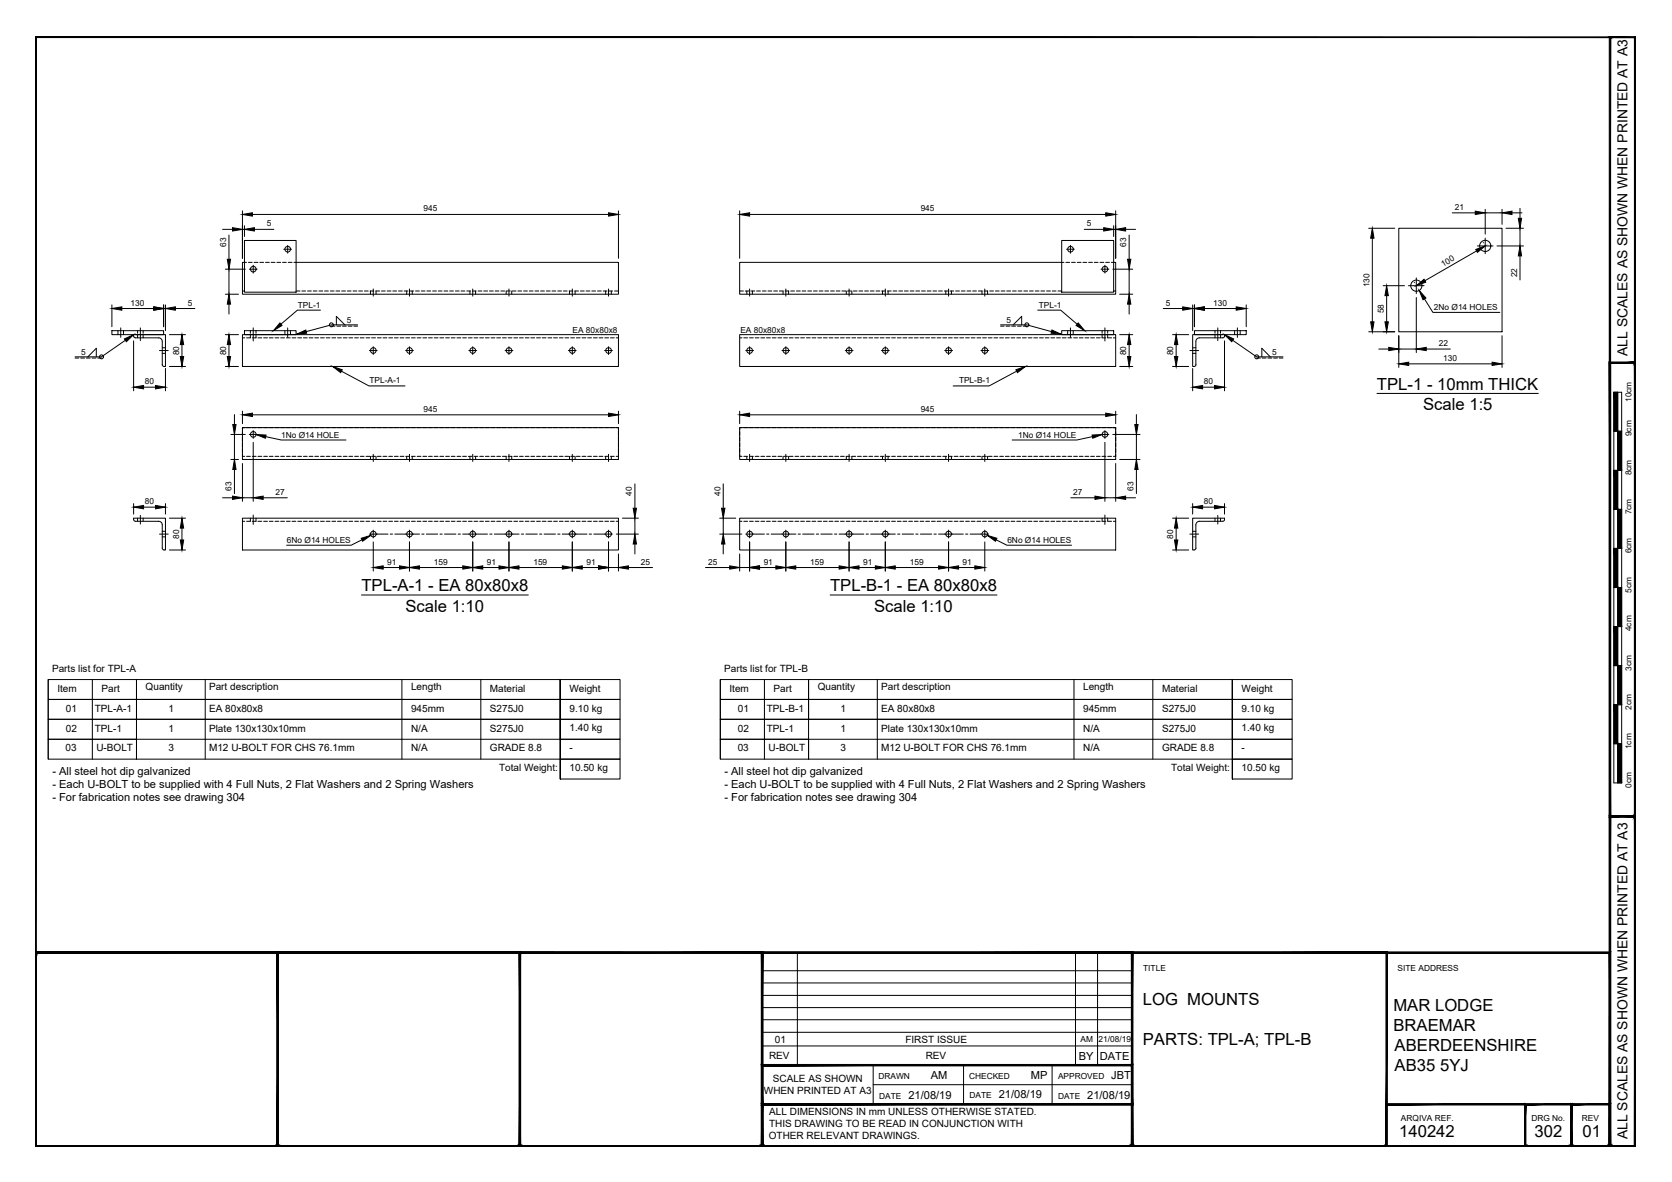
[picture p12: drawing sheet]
<svg xmlns="http://www.w3.org/2000/svg" width="420mm" height="297mm" viewBox="0 0 420 297" stroke-linecap="round" stroke-linejoin="round" font-family="sans-serif">
<defs><g id="words">
<g font-size="4.2">
<text x="346" y="98">TPL-1 - 10mm THICK</text>
<text x="357.6" y="103">Scale 1:5</text>
<text x="90.8" y="148.6">TPL-A-1 - EA 80x80x8</text>
<text x="208.6" y="148.6">TPL-B-1 - EA 80x80x8</text>
<text x="101.9" y="153.7">Scale 1:10</text>
<text x="219.6" y="153.7">Scale 1:10</text>
<text x="287.2" y="252.5">LOG MOUNTS</text>
<text x="350.1" y="254">MAR LODGE</text>
<text x="287.2" y="262.5">PARTS: TPL-A; TPL-B</text>
<text x="350.1" y="259">BRAEMAR</text>
<text x="350.5" y="264.1">ABERDEENSHIRE</text>
<text x="350.5" y="269.1">AB35 5YJ</text>
<text x="351.6" y="285.7">140242</text>
<text x="385.6" y="285.7">302</text>
<text x="397.7" y="285.7">01</text>
</g>
<g font-size="3.5">
<text x="409" y="89.4" transform="rotate(-90 409 89.4)">ALL SCALES AS SHOWN WHEN PRINTED AT A3</text>
<text x="409" y="286.3" transform="rotate(-90 409 286.3)">ALL SCALES AS SHOWN WHEN PRINTED AT A3</text>
</g>
<g font-size="2.8">
<text x="13.2" y="194.6">- All steel hot dip galvanized</text>
<text x="182" y="194.6">- All steel hot dip galvanized</text>
<text x="13.2" y="198">- Each U-BOLT to be supplied with 4 Full Nuts, 2 Flat Washers and 2 Spring Washers</text>
<text x="13.2" y="201.4">- For fabrication notes see drawing 304</text>
<text x="182" y="198">- Each U-BOLT to be supplied with 4 Full Nuts, 2 Flat Washers and 2 Spring Washers</text>
<text x="182" y="201.4">- For fabrication notes see drawing 304</text>
<text x="271.1" y="266.3">BY</text>
<text x="276.4" y="266.3">DATE</text>
<text x="233.9" y="271.1">AM</text>
<text x="259" y="271.1">MP</text>
<text x="279.3" y="271.1">JBT</text>
<text x="228.3" y="276.1">21/08/19</text>
<text x="251" y="276">21/08/19</text>
<text x="273.2" y="276.1">21/08/19</text>
</g>
<g font-size="2.5">
<text x="13.1" y="168.8">Parts list for TPL-A</text>
<text x="14.4" y="173.8">Item</text>
<text x="25.5" y="173.8">Part</text>
<text x="36.6" y="173.3">Quantity</text>
<text x="52.5" y="173.3">Part description</text>
<text x="103.3" y="173.3">Length</text>
<text x="123.1" y="173.8">Material</text>
<text x="143.1" y="173.8">Weight</text>
<text x="182" y="168.8">Parts list for TPL-B</text>
<text x="183.3" y="173.8">Item</text>
<text x="194.4" y="173.8">Part</text>
<text x="205.5" y="173.3">Quantity</text>
<text x="221.4" y="173.3">Part description</text>
<text x="272.2" y="173.3">Length</text>
<text x="292" y="173.8">Material</text>
<text x="312" y="173.8">Weight</text>
<text x="16.6" y="178.8">01</text>
<text x="23.8" y="178.8">TPL-A-1</text>
<text x="42.3" y="178.8">1</text>
<text x="52.5" y="178.8">EA 80x80x8</text>
<text x="103.3" y="178.8">945mm</text>
<text x="123.1" y="178.8">S275J0</text>
<text x="143.1" y="178.8">9.10 kg</text>
<text x="185.4" y="178.8">01</text>
<text x="192.7" y="178.8">TPL-B-1</text>
<text x="211.2" y="178.8">1</text>
<text x="221.4" y="178.8">EA 80x80x8</text>
<text x="272.2" y="178.8">945mm</text>
<text x="292" y="178.8">S275J0</text>
<text x="312" y="178.8">9.10 kg</text>
<text x="16.6" y="183.9">02</text>
<text x="23.8" y="183.9">TPL-1</text>
<text x="42.3" y="183.9">1</text>
<text x="52.5" y="183.8">Plate 130x130x10mm</text>
<text x="103.3" y="183.8">N/A</text>
<text x="123.1" y="183.8">S275J0</text>
<text x="143.1" y="183.8">1.40 kg</text>
<text x="185.4" y="183.9">02</text>
<text x="192.7" y="183.9">TPL-1</text>
<text x="211.2" y="183.9">1</text>
<text x="221.4" y="183.8">Plate 130x130x10mm</text>
<text x="272.2" y="183.8">N/A</text>
<text x="292" y="183.8">S275J0</text>
<text x="312" y="183.8">1.40 kg</text>
<text x="16.5" y="188.8">03</text>
<text x="24.2" y="188.8">U-BOLT</text>
<text x="42.3" y="188.8">3</text>
<text x="52.5" y="188.7">M12 U-BOLT FOR CHS 76.1mm</text>
<text x="103.3" y="188.8">N/A</text>
<text x="123.1" y="188.8">GRADE 8.8</text>
<text x="143.1" y="188.8">-</text>
<text x="185.4" y="188.8">03</text>
<text x="193.1" y="188.8">U-BOLT</text>
<text x="211.2" y="188.8">3</text>
<text x="221.4" y="188.7">M12 U-BOLT FOR CHS 76.1mm</text>
<text x="272.2" y="188.8">N/A</text>
<text x="292" y="188.8">GRADE 8.8</text>
<text x="312" y="188.8">-</text>
<text x="125.4" y="193.8">Total Weight:</text>
<text x="143.1" y="193.8">10.50 kg</text>
<text x="294.3" y="193.8">Total Weight:</text>
<text x="312" y="193.8">10.50 kg</text>
<text x="194.7" y="262">01</text>
<text x="227.5" y="262">FIRST ISSUE</text>
<text x="193.3" y="266.2">REV</text>
<text x="232.6" y="266.2">REV</text>
<text x="192" y="275">WHEN PRINTED AT A3</text>
<text x="194.2" y="272">SCALE AS SHOWN</text>
<text x="193.3" y="280.3">ALL DIMENSIONS IN mm UNLESS OTHERWISE STATED.</text>
<text x="193.2" y="286.3">OTHER RELEVANT DRAWINGS.</text>
<text x="193.3" y="283.3">THIS DRAWING TO BE READ IN CONJUNCTION WITH</text>
</g>
<g font-size="2.1">
<text x="106.4" y="53.1">945</text>
<text x="231.4" y="53.1">945</text>
<text x="365.6" y="52.8">21</text>
<text x="67" y="56.9">5</text>
<text x="273.1" y="56.9">5</text>
<text x="56.8" y="62" transform="rotate(-90 56.8 62)">63</text>
<text x="283" y="62" transform="rotate(-90 283 62)">63</text>
<text x="362.6" y="67.1" transform="rotate(-30 362.6 67.1)">100</text>
<text x="381.2" y="69.7" transform="rotate(-90 381.2 69.7)">22</text>
<text x="32.8" y="76.8">130</text>
<text x="47.2" y="76.8">5</text>
<text x="74.9" y="77.3">TPL-1</text>
<text x="261.1" y="77.3">TPL-1</text>
<text x="292.9" y="76.8">5</text>
<text x="304.8" y="76.8">130</text>
<text x="344.1" y="72.2" transform="rotate(-90 344.1 72.2)">130</text>
<text x="360.3" y="78">2No Ø14 HOLES</text>
<text x="87.2" y="81.3">5</text>
<text x="143.9" y="83.6">EA 80x80x8</text>
<text x="186" y="83.6">EA 80x80x8</text>
<text x="252.9" y="81.3">5</text>
<text x="347.7" y="78.7" transform="rotate(-90 347.7 78.7)">58</text>
<text x="20.4" y="89.3">5</text>
<text x="45" y="89.3" transform="rotate(-90 45 89.3)">80</text>
<text x="56.8" y="89.3" transform="rotate(-90 56.8 89.3)">80</text>
<text x="283" y="89.3" transform="rotate(-90 283 89.3)">80</text>
<text x="294.8" y="89.3" transform="rotate(-90 294.8 89.3)">80</text>
<text x="319.7" y="89.3">5</text>
<text x="361.5" y="87">22</text>
<text x="362.7" y="90.7">130</text>
<text x="36.4" y="96.6">80</text>
<text x="92.8" y="96.3">TPL-A-1</text>
<text x="241" y="96.3">TPL-B-1</text>
<text x="302.5" y="96.6">80</text>
<text x="409.9" y="101" transform="rotate(-90 409.9 101)">10cm</text>
<text x="106.4" y="103.5">945</text>
<text x="231.4" y="103.5">945</text>
<text x="70.6" y="110">1No Ø14 HOLE</text>
<text x="255.8" y="110">1No Ø14 HOLE</text>
<text x="409.9" y="109.6" transform="rotate(-90 409.9 109.6)">9cm</text>
<text x="409.9" y="119.5" transform="rotate(-90 409.9 119.5)">8cm</text>
<text x="58.2" y="123.4" transform="rotate(-90 58.2 123.4)">63</text>
<text x="69.3" y="124.4">27</text>
<text x="158.8" y="124.5" transform="rotate(-90 158.8 124.5)">40</text>
<text x="181" y="124.5" transform="rotate(-90 181 124.5)">40</text>
<text x="269.7" y="124.4">27</text>
<text x="284.8" y="123.4" transform="rotate(-90 284.8 123.4)">63</text>
<text x="36.4" y="126.7">80</text>
<text x="302.5" y="126.7">80</text>
<text x="409.9" y="129.3" transform="rotate(-90 409.9 129.3)">7cm</text>
<text x="45" y="135.4" transform="rotate(-90 45 135.4)">80</text>
<text x="72.1" y="136.5">6No Ø14 HOLES</text>
<text x="253.1" y="136.5">6No Ø14 HOLES</text>
<text x="294.8" y="135.4" transform="rotate(-90 294.8 135.4)">80</text>
<text x="97.3" y="141.9">91</text>
<text x="109" y="141.9">159</text>
<text x="122.3" y="141.9">91</text>
<text x="134" y="141.9">159</text>
<text x="147.3" y="141.9">91</text>
<text x="161" y="141.9">25</text>
<text x="177.9" y="141.9">25</text>
<text x="191.9" y="141.9">91</text>
<text x="203.6" y="141.9">159</text>
<text x="216.9" y="141.9">91</text>
<text x="228.6" y="141.9">159</text>
<text x="241.9" y="141.9">91</text>
<text x="409.9" y="139.1" transform="rotate(-90 409.9 139.1)">6cm</text>
<text x="409.9" y="148.9" transform="rotate(-90 409.9 148.9)">5cm</text>
<text x="409.9" y="158.6" transform="rotate(-90 409.9 158.6)">4cm</text>
<text x="409.9" y="168.6" transform="rotate(-90 409.9 168.6)">3cm</text>
<text x="409.9" y="178.3" transform="rotate(-90 409.9 178.3)">2cm</text>
<text x="409.9" y="188.3" transform="rotate(-90 409.9 188.3)">1cm</text>
<text x="409.9" y="198" transform="rotate(-90 409.9 198)">0cm</text>
<text x="287.3" y="243.9">TITLE</text>
<text x="351.2" y="243.9">SITE ADDRESS</text>
<text x="271.5" y="261.9">AM</text>
<text x="276.1" y="261.8">21/08/19</text>
<text x="220.8" y="271.1">DRAWN</text>
<text x="243.5" y="271.1">CHECKED</text>
<text x="265.9" y="271.1">APPROVED</text>
<text x="220.9" y="276.1">DATE</text>
<text x="243.6" y="276">DATE</text>
<text x="265.9" y="276.1">DATE</text>
<text x="352.1" y="281.6">ARQIVA REF.</text>
<text x="384.8" y="281.6">DRG No.</text>
<text x="397.5" y="281.6">REV</text>
</g>
</g></defs>
<!-- layer: PROPOSED OTHER USER 2 ANCILLARY -->
<g fill="none" stroke="#000" stroke-width=".25">
<path d="M351.5 57.4h26v26h-26zM61.4 65.9h-.5v8h94.5v-8h-81M61.4 60.4h13v13h-13zM93.1 73.1v.8M94.5 73.1v.8M102.2 73.1v.8M103.6 73.1v.8M118.1 73.1v.8M119.5 73.1v.8M127.2 73.1v.8M128.6 73.1v.8M143.1 73.1v.8"/>
<path d="M144.5 73.1v.8M152.2 73.1v.8M153.6 73.1v.8M187.7 73.1v.8M189.1 73.1v.8M196.8 73.1v.8M198.2 73.1v.8M212.7 73.1v.8M214.1 73.1v.8M221.8 73.1v.8M223.2 73.1v.8M237.7 73.1v.8"/>
<path d="M239.1 73.1v.8M246.8 73.1v.8M248.2 73.1v.8M266.8 65.9h-80.9v8h94.5v-8h-.5M266.8 60.4h13.1v13h-13.1zM28.1 83.1h13v1h-13zM33.6 84.1v.6l.4 .2h5.9a.9 .9 0 0 1 .9 .9v5.8l.2 .4 .6 .1v-8h-7.5M60.9 84.1h94.5v8h-94.5zM61.4 83.1h13v1h-13zM185.9 84.1h94.5v8h-94.5zM266.8 83.1h13.1v1h-13.1zM300.2 83.1h13v1h-13z"/>
<path d="M300.5 91.6l-.4 .5M307.2 84.1h-7.5v8h.4M307.7 84.1v.6l-.4 .2h-5.9a.9 .9 0 0 0-.9 .9v5.9M60.9 107.5h94.5v8h-94.5zM60.9 107.5h.5M93.1 114.7v.8M94.5 114.7v.8M102.2 114.7v.8M103.6 114.7v.8M118.1 114.7v.8M119.5 114.7v.8M127.2 114.7v.8"/>
<path d="M128.6 114.7v.8M143.1 114.7v.8M144.5 114.7v.8M152.2 114.7v.8M153.6 114.7v.8M185.9 107.5h94.5v8h-94.5zM187.7 114.7v.8M189.1 114.7v.8M196.8 114.7v.8M198.2 114.7v.8M212.7 114.7v.8M214.1 114.7v.8"/>
<path d="M221.8 114.7v.8M223.2 114.7v.8M237.7 114.7v.8M239.1 114.7v.8M246.8 114.7v.8M248.2 114.7v.8M279.9 107.5h.5M33.6 130.2h8v8l-.6-.1-.2-.3v-5.9a.9 .9 0 0 0-.9-.9h-5.9l-.4-.2zM60.9 130.2h94.5v8h-94.5zM185.9 130.2h94.5v8h-94.5zM300.5 137.8v-5.9a.9 .9 0 0 1 .9-.9h5.9l.4-.2v-.6h-8v8h.4M300.5 137.7l-.4 .5"/>
<circle cx="63.6" cy="67.6" r=".71"/>
<circle cx="72.3" cy="62.6" r=".71"/>
<circle cx="269" cy="62.6" r=".71"/>
<circle cx="277.7" cy="67.6" r=".71"/>
<circle cx="355.9" cy="71.8" r="1.41"/>
<circle cx="373.2" cy="61.8" r="1.41"/>
<circle cx="93.8" cy="88.1" r=".71"/>
<circle cx="102.9" cy="88.1" r=".71"/>
<circle cx="118.8" cy="88.1" r=".71"/>
<circle cx="127.9" cy="88.1" r=".71"/>
<circle cx="143.8" cy="88.1" r=".71"/>
<circle cx="152.9" cy="88.1" r=".71"/>
<circle cx="188.4" cy="88.1" r=".71"/>
<circle cx="197.5" cy="88.1" r=".71"/>
<circle cx="213.4" cy="88.1" r=".71"/>
<circle cx="222.5" cy="88.1" r=".71"/>
<circle cx="238.4" cy="88.1" r=".71"/>
<circle cx="247.5" cy="88.1" r=".71"/>
<circle cx="63.6" cy="109.2" r=".71"/>
<circle cx="277.7" cy="109.2" r=".71"/>
<circle cx="93.8" cy="134.2" r=".71"/>
<circle cx="102.9" cy="134.2" r=".71"/>
<circle cx="118.8" cy="134.2" r=".71"/>
<circle cx="127.9" cy="134.2" r=".71"/>
<circle cx="143.8" cy="134.2" r=".71"/>
<circle cx="152.9" cy="134.2" r=".71"/>
<circle cx="188.4" cy="134.2" r=".71"/>
<circle cx="197.5" cy="134.2" r=".71"/>
<circle cx="213.4" cy="134.2" r=".71"/>
<circle cx="222.5" cy="134.2" r=".71"/>
<circle cx="238.4" cy="134.2" r=".71"/>
<circle cx="247.5" cy="134.2" r=".71"/>
</g>
<!-- layer: TEXT AND DIMENSIONS -->
<g fill="none" stroke="#000" stroke-width=".25">
<path d="M55.9 57.6h2.5M57.5 59.1v6.1M60.9 53v11.9M60.9 57.6h.5M61.4 56.7v2.7M63.4 53.9h89.5M63.9 57.6h4.9M155.4 53v11.9M185.9 53v11.9M188.4 53.9h89.5M272.5 57.6h4.9M279.9 57.6h.5"/>
<path d="M279.9 56.7v2.7M280.4 53v11.9M282.9 57.6h2.5M283.7 59.1v6.1M343.9 57.4h6.6M344.9 59.9v21M364.9 53.5h5.8M373.2 52.6v6.2M373.2 59.8v4M373.2 53.5h4.3M377.5 52.6v3.8M378.4 57.4h4.4"/>
<path d="M379.9 53.5h2.6M382 52.4v2.5M382 57.4v4.4M28.1 76.6v5.5M30.6 77.5h8M41.1 76.6v5.5M41.1 77.5h.5M41.6 76.6v6.5M44.1 77.5h4.9M56.6 67.6h5M56.6 73.9h3.3M57.5 67.6v6.3"/>
<path d="M57.5 76.4v2.5M62.6 67.6h2M63.6 66.7v1.9M71.3 62.6h2M72.3 61.7v1.9M80.5 77.9h-5.8l-4.1 3.6M93.8 72.6v1.8M102.9 72.6v1.8M118.8 72.6v1.8M127.9 72.6v1.8M143.8 72.6v1.8M152.9 72.6v1.8"/>
<path d="M188.4 72.6v1.8M197.5 72.6v1.8M213.4 72.6v1.8M222.5 72.6v1.8M238.4 72.6v1.8M247.5 72.6v1.8M260.8 77.9h5.7l4.2 3.6M268 62.6h2M269 61.7v1.9M276.7 67.6h1.9M277.7 66.7v1.9M279.6 67.6h5.1"/>
<path d="M281.4 73.9h3.3M283.7 67.6v6.3M283.7 76.4v2.5M292.3 77.5h4.9M299.7 77.5h.5M299.7 76.6v6.5M300.2 76.6v5.5M302.6 77.5h8M313.2 76.6v5.5M347.6 71.8h5.3M348.5 74.3v6.6M353.9 71.8h4"/>
<path d="M355.4 70.9v.1M355.9 69.8v4M355.9 74.8v13.8M358 75.1l2.1 3.4h16.8M371.1 63.1l-13 7.4M371.3 61.8h3.9M372.7 60.9l.1 .1M376.2 61.8h6.6M382 64.3v6.1M18.9 90h.9M20.3 90h.9M21.7 90h1"/>
<path d="M22.1 89.7l2.1-2.2v2.2M23.1 90h1M24.6 90h.9M30.3 82.4v2.4M31.5 85.5l-6 4.2h-6.6M33.6 85.7v12.5M35.3 82.4v3.2M36.1 97.3h3M40.1 88.1h2.2M41.6 92.6v5.6M42.6 84.1h4M42.6 92.1h4"/>
<path d="M45.7 86.6v3M56.6 84.1h3.3M56.6 92.1h3.3M57.5 86.6v3M63.6 82.4v3.3M72.3 82.4v2.4M83.3 82h.9M84.5 81.6v-2.1l2.2 2.1M84.7 82h.9M85.8 93.3l6.9 3.7h9.1M86.1 82h.9M87.5 82h1"/>
<path d="M88.9 82h1M89.9 81.6h-6.6l-6.4 1.7M92.8 88.1h2M93.8 87.1v2M101.9 88.1h2M102.9 87.1v2M117.8 88.1h2M118.8 87.1v2M126.9 88.1h2M127.9 87.1v2M142.8 88.1h2M143.8 87.1v2"/>
<path d="M151.9 88.1h2M152.9 87.1v2M187.4 88.1h2M188.4 87.1v2M196.5 88.1h1.9M197.5 87.1v2M212.4 88.1h2M213.4 87.1v2M221.5 88.1h2M222.5 87.1v2M237.4 88.1h2M238.4 87.1v2"/>
<path d="M246.5 88.1h2M247.5 87.1v2M251.4 81.6h6.6l6.2 1.7M251.4 82h.9M252.8 82h1M254.2 82h1M254.6 81.6l2.1-2.1v2.1M255.5 93.3l-6.9 3.7h-9.1M255.7 82h.9M257.1 82h.9M269 82.4v2.4M277.7 82.4v3.3"/>
<path d="M281.4 84.1h3.3M281.4 92.1h3.3M283.7 86.6v3M294.6 84.1h4.1M294.6 92.1h4.1M295.6 86.6v3M299 88.1h2.2M299.7 92.6v5.6M302.2 97.3h3M306 82.4v3.2M307.7 85.7v12.5M309.8 85.5l6 4.2h6.6"/>
<path d="M310.9 82.4v2.4M315.8 90h.9M317.1 89.7v-2.2l2.1 2.2M317.2 90h.9M318.6 90h1M320 90h1M321.5 90h.9M343.9 83.4h6.6M346 98.9h40.6M346.5 87.7h2.5M351.5 84.4v7.9M351.5 87.7h4.4"/>
<path d="M354 91.4h21M358.4 87.7h6.1M377.5 84.4v7.9M58 109.2h3.6M58 115.5h1.9M58.9 104.2v2.5M58.9 109.2v6.3M58.9 118v6M60.9 103.3v3.2M60.9 116.5v9.5M62.6 109.2h2M63.4 104.2h89.5"/>
<path d="M63.6 108.2v2M63.6 111.2v14.8M66.8 109.7l3.9 .9h16.2M93.8 114.2v1.8M102.9 114.2v1.8M118.8 114.2v1.8M127.9 114.2v1.8M143.8 114.2v1.8M152.9 114.2v1.8M155.4 103.3v3.2M185.9 103.3v3.2M188.4 104.2h89.5"/>
<path d="M188.4 114.2v1.8M197.5 114.2v1.8M213.4 114.2v1.8M222.5 114.2v1.8M238.4 114.2v1.8M247.5 114.2v1.8M274.5 109.7l-3.9 .9h-16.3M276.7 109.2h1.9M277.7 108.2v2M277.7 111.2v14.8M279.6 109.2h6.9M280.4 103.3v3.2"/>
<path d="M280.4 116.5v9.5M281.4 115.5h5.1M285.6 104.2v2.5M285.6 109.2v6.3M285.6 118v6M33.6 126.6v2.6M35.3 129.5v2.2M36.1 127.4h3M40.1 134.2h2.2M41.6 126.6v2.6M42.6 130.2h4M42.6 138.2h4"/>
<path d="M45.7 132.7v3M55.9 125.1h2.5M60.9 125.1h2.7M63.6 129.4v2.4M66.1 125.1h6.1M90.9 135.7l-2.6 1.3h-16.3M92.8 134.2h2M93.8 133.2v2M93.8 136.2v7.3M101.9 134.2h2M102.9 133.2v2M102.9 136.2v7.3"/>
<path d="M117.8 134.2h2M118.8 133.2v2M118.8 136.2v7.3M126.9 134.2h2M127.9 133.2v2M127.9 136.2v7.3M142.8 134.2h2M143.8 133.2v2M143.8 136.2v7.3M151.9 134.2h2M152.9 133.2v2M152.9 136.2v7.3"/>
<path d="M154.9 134.2h5.5M155.4 139.2v4.3M156.4 130.2h4M159.5 121.6v6.1M159.5 130.2v4M159.5 136.7v2.5M180.9 134.2h5.5M180.9 130.2h4M181.7 121.6v6.1M181.7 130.2v4M181.7 136.7v2.5M185.9 139.2v4.3"/>
<path d="M187.4 134.2h2M188.4 133.2v2M188.4 136.2v7.3M196.5 134.2h1.9M197.5 133.2v2M197.5 136.2v7.3M212.4 134.2h2M213.4 133.2v2M213.4 136.2v7.3M221.5 134.2h2M222.5 133.2v2M222.5 136.2v7.3"/>
<path d="M237.4 134.2h2M238.4 133.2v2M238.4 136.2v7.3M246.5 134.2h2M247.5 133.2v2M247.5 136.2v7.3M250.3 135.7l2.7 1.3h16.3M269.1 125.1h6.1M277.7 125.1h2.7M277.7 129.4v2.4M282.9 125.1h2.5M294.6 130.2h4.1"/>
<path d="M294.6 138.2h4.1M295.6 132.7v3M299 134.2h2.2M299.7 126.6v2.6M302.2 127.4h3M306 129.5v2.2M307.7 126.6v2.6M90.8 149.5h42M96.3 142.6h4.1M105.4 142.6h10.9M121.3 142.6h4.1M130.4 142.6h10.9"/>
<path d="M146.3 142.6h4.1M152.9 142.6h2.5M157.9 142.6h6.1M177.3 142.6h6.1M185.9 142.6h2.5M190.9 142.6h4.1M200 142.6h10.9M208.6 149.5h41.9M215.9 142.6h4.1M225 142.6h10.9M240.9 142.6h4.1M12.1 175.8h128.7h-106.5v5h-22.2z"/>
<path d="M12.1 170.8v20M23.2 170.8v20M51.6 170.8v20M101 170.8v20M120.8 170.8v20M140.8 170.8h-106.5v5h-22.2v-5h22.2v10M140.8 170.8v25zM140.8 170.8v15M140.8 170.8v20M140.8 170.8h15v5h-15zM140.8 175.8h15v5h-15zM140.8 170.8v25"/>
<path d="M181 175.8h128.7h-106.5v5h-22.2zM181 170.8v20M192.1 170.8v20M220.5 170.8v20M269.9 170.8v20M289.7 170.8v20M309.7 170.8h-106.5v5h-22.2v-5h22.2v10M309.7 170.8v25zM309.7 170.8v15M309.7 170.8v20M309.7 170.8h15v5h-15zM309.7 175.8h15v5h-15z"/>
<path d="M309.7 170.8v25M34.3 180.8v5h-22.2v-5h128.7M34.3 185.8v5M34.3 180.8h106.5M140.8 185.8h-128.7v5h128.7M140.8 180.8h15v5h-15zM140.8 185.8h15v5h-15zM140.8 190.8h15v5h-15zM203.2 180.8v5h-22.2v-5h128.7M203.2 180.8h106.5M203.2 185.8v5M309.7 185.8h-128.7v5h128.7"/>
<path d="M309.7 180.8h15v5h-15zM309.7 185.8h15v5h-15zM309.7 190.8h15v5h-15z"/>
<circle cx="25.5" cy="89.7" r=".5"/>
<circle cx="83.3" cy="81.6" r=".5"/>
<circle cx="258" cy="81.6" r=".5"/>
<circle cx="315.8" cy="89.7" r=".5"/>
</g>
<g fill="#000" stroke="#000" stroke-width=".25">
<path d="M58.4 57.2l2.5 .4-2.5 .5zM60.9 53.9l2.5-.4v.8zM61.4 57.6l2.5-.4v.9zM152.9 53.5l2.5 .4-2.5 .4zM185.9 53.9l2.5-.4v.8zM277.4 57.2l2.5 .4-2.5 .5zM277.9 53.5l2.5 .4-2.5 .4zM280.4 57.6l2.5-.4v.9zM344.9 57.4l.4 2.5h-.9zM370.7 53.1l2.5 .4-2.5 .4zM377.5 53.5l2.4-.4v.8zM381.5 54.9h.9l-.4 2.5z"/>
<path d="M28.1 77.5l2.5-.4v.9zM38.6 77.1l2.5 .4-2.5 .5zM41.6 77.5l2.5-.4v.9zM57.5 73.9l.4 2.5h-.8zM57.1 65.2h.8l-.4 2.4zM283.7 73.9l.5 2.5h-.9zM283.3 65.2h.9l-.5 2.4zM297.2 77.1l2.5 .4-2.5 .5zM300.2 77.5l2.4-.4v.9zM310.6 77.1l2.6 .4-2.6 .5zM348.5 71.8l.4 2.5h-.9zM356.6 73l1.7 1.9-.7 .4z"/>
<path d="M355.9 71.8l2-1.6 .4 .7zM370.8 62.7l2.4-.9-1.9 1.6zM382 61.8l.4 2.5h-.9zM31.3 85.2l2.3-1.1-1.8 1.8zM33.6 97.3l2.5-.4v.8zM39.1 96.9l2.5 .4-2.5 .4zM45.7 84.1l.5 2.5h-.9zM45.3 89.6h.9l-.5 2.5zM57.5 84.1l.4 2.5h-.8zM57.1 89.6h.8l-.4 2.5zM70.3 81.2l.6 .6-2.2 1.3zM74.5 84l2.3-1.1 .3 .8z"/>
<path d="M83.6 92.1l2.4 .8-.4 .7zM255.3 92.9l2.4-.8-2 1.5zM264.3 82.9l2.3 1.1-2.5-.3zM270.9 81.2l1.7 1.9-2.2-1.3zM283.7 84.1l.5 2.5h-.9zM283.3 89.6h.9l-.5 2.5zM295.6 84.1l.4 2.5h-.9zM295.1 89.6h.9l-.4 2.5zM299.7 97.3l2.5-.4v.8zM305.2 96.9l2.5 .4-2.5 .4zM307.7 84.1l2.3 1.1-.5 .7zM344.4 80.9h.9l-.4 2.5z"/>
<path d="M348 80.9h.9l-.4 2.5zM349 87.3l2.5 .4-2.5 .4zM351.5 91.4l2.5-.4v.8zM355.9 87.7l2.5-.4v.8zM375 91l2.5 .4-2.5 .4zM58.5 106.7h.8l-.4 2.5zM58.9 115.5l.4 2.5h-.8zM60.9 104.2l2.5-.4v.9zM64.3 109.2l2.6 .1-.2 .8zM152.9 103.8l2.5 .4-2.5 .5zM185.9 104.2l2.5-.4v.9zM274.4 109.3l2.6-.1-2.4 .9z"/>
<path d="M277.9 103.8l2.5 .4-2.5 .5zM285.2 106.7h.8l-.4 2.5zM285.6 115.5l.4 2.5h-.8zM33.6 127.4l2.5-.4v.9zM39.1 127l2.5 .4-2.5 .5zM45.7 130.2l.5 2.5h-.9zM45.3 135.7h.9l-.5 2.5zM58.4 124.7l2.5 .4-2.5 .4zM63.6 125.1l2.5-.4v.8zM90.8 135.3l2.4-.8-2.1 1.5zM159.5 134.2l.4 2.5h-.8zM159.1 127.7h.8l-.4 2.5z"/>
<path d="M181.7 134.2l.5 2.5h-.9zM181.3 127.7h.9l-.5 2.5zM248.1 134.5l2.4 .8-.4 .7zM275.2 124.7l2.5 .4-2.5 .4zM280.4 125.1l2.5-.4v.8zM295.6 130.2l.4 2.5h-.9zM295.1 135.7h.9l-.4 2.5zM299.7 127.4l2.5-.4v.9zM305.2 127l2.5 .4-2.5 .5zM93.8 142.6l2.5-.4v.8zM100.4 142.2l2.5 .4-2.5 .4zM102.9 142.6l2.5-.4v.8z"/>
<path d="M116.3 142.2l2.5 .4-2.5 .4zM118.8 142.6l2.5-.4v.8zM125.4 142.2l2.5 .4-2.5 .4zM127.9 142.6l2.5-.4v.8zM141.3 142.2l2.5 .4-2.5 .4zM143.8 142.6l2.5-.4v.8zM150.4 142.2l2.5 .4-2.5 .4zM155.4 142.6l2.5-.4v.8zM183.4 142.2l2.5 .4-2.5 .4zM188.4 142.6l2.5-.4v.8zM195 142.2l2.5 .4-2.5 .4zM197.5 142.6l2.5-.4v.8z"/>
<path d="M210.9 142.2l2.5 .4-2.5 .4zM213.4 142.6l2.5-.4v.8zM220 142.2l2.5 .4-2.5 .4zM222.5 142.6l2.5-.4v.8zM235.9 142.2l2.5 .4-2.5 .4zM238.4 142.6l2.5-.4v.8zM245 142.2l2.5 .4-2.5 .4z"/>
</g>
<!-- layer: 02 - HIDDEN LINES -->
<g fill="none" stroke="#000" stroke-width=".25">
<path d="M60.9 73.1h.5M61.4 65.9h.6M62.4 65.9h1M63.9 65.9h.9M65.3 65.9h.9M66.7 65.9h1M68.1 65.9h1M69.6 65.9h.9M71 65.9h1M72.4 65.9h1M73.9 65.9h.5M74.4 73.1h1"/>
<path d="M75.8 73.1h1M77.3 73.1h.9M78.7 73.1h1M80.1 73.1h1M81.6 73.1h.9M83 73.1h1M84.4 73.1h1M85.9 73.1h.9M87.3 73.1h.9M88.7 73.1h1M90.1 73.1h1M91.6 73.1h.9"/>
<path d="M93 73.1h.9M94.4 73.1h1M95.8 73.1h1M97.3 73.1h.9M98.7 73.1h1M100.1 73.1h1M101.6 73.1h.9M103 73.1h1M104.4 73.1h1M105.9 73.1h.9M107.3 73.1h.9M108.7 73.1h1"/>
<path d="M110.1 73.1h1M111.6 73.1h.9M113 73.1h.9M114.4 73.1h1M115.9 73.1h.9M117.3 73.1h.9M118.7 73.1h1M120.1 73.1h1M121.6 73.1h.9M123 73.1h1M124.4 73.1h1M125.9 73.1h.9"/>
<path d="M127.3 73.1h.9M128.7 73.1h1M130.1 73.1h1M131.6 73.1h.9M133 73.1h.9M134.4 73.1h1M135.9 73.1h.9M137.3 73.1h.9M138.7 73.1h1M140.2 73.1h.9M141.6 73.1h.9M143 73.1h1"/>
<path d="M144.4 73.1h1M145.9 73.1h.9M147.3 73.1h.9M148.7 73.1h1M150.1 73.1h1M151.6 73.1h.9M153 73.1h1M154.4 73.1h1M185.9 73.1h.9M187.3 73.1h.9M188.7 73.1h1M190.1 73.1h1"/>
<path d="M191.6 73.1h.9M193 73.1h.9M194.4 73.1h1M195.8 73.1h1M197.3 73.1h.9M198.7 73.1h1M200.1 73.1h1M201.6 73.1h.9M203 73.1h.9M204.4 73.1h1M205.9 73.1h.9M207.3 73.1h.9"/>
<path d="M208.7 73.1h1M210.1 73.1h1M211.6 73.1h.9M213 73.1h.9M214.4 73.1h1M215.8 73.1h1M217.3 73.1h.9M218.7 73.1h1M220.1 73.1h1M221.6 73.1h.9M223 73.1h1M224.4 73.1h1"/>
<path d="M225.9 73.1h.9M227.3 73.1h.9M228.7 73.1h1M230.1 73.1h1M231.6 73.1h.9M233 73.1h.9M234.4 73.1h1M235.8 73.1h1M237.3 73.1h.9M238.7 73.1h1M240.1 73.1h1M241.6 73.1h.9"/>
<path d="M243 73.1h1M244.4 73.1h1M245.9 73.1h.9M247.3 73.1h.9M248.7 73.1h1M250.1 73.1h1M251.6 73.1h.9M253 73.1h.9M254.4 73.1h1M255.8 73.1h1M257.3 73.1h.9M258.7 73.1h1"/>
<path d="M260.1 73.1h1M261.6 73.1h.9M263 73.1h1M264.4 73.1h1M265.9 73.1h.9M266.8 65.9h.6M267.9 65.9h.9M269.3 65.9h.9M270.7 65.9h1M272.1 65.9h1M273.6 65.9h.9M275 65.9h.9"/>
<path d="M276.4 65.9h1M277.8 65.9h1M279.3 65.9h.6M279.9 73.1h.5M29.6 83.1v1M31 83.1v1M34.6 83.1v.7M34.6 84.2v.7M36 83.1v.7M36 84.2v.7M40.8 87.4h.8M40.8 88.8h.8"/>
<path d="M60.9 84.9h.6M62.9 84.2v.7h-.9M62.9 83.1v.7M64.3 84.2l.1 .7h-1M64.3 83.1v.7M64.8 84.9h1M66.3 84.9h.9M67.7 84.9h.9M69.1 84.9h1M70.5 84.9h1M71.6 83.1v1M72 84.9h.9"/>
<path d="M73 83.1v1M73.4 84.9h.9M74.8 84.9h1M76.2 84.9h1M77.7 84.9h.9M79.1 84.9h1M80.5 84.9h1M82 84.9h.9M83.4 84.9h1M84.8 84.9h1M86.3 84.9h.9M87.7 84.9h.9"/>
<path d="M89.1 84.9h1M90.5 84.9h1M92 84.9h.9M93.4 84.9h.9M94.8 84.9h1M96.3 84.9h.9M97.7 84.9h.9M99.1 84.9h1M100.5 84.9h1M102 84.9h.9M103.4 84.9h1M104.8 84.9h1"/>
<path d="M106.3 84.9h.9M107.7 84.9h.9M109.1 84.9h1M110.5 84.9h1M112 84.9h.9M113.4 84.9h.9M114.8 84.9h1M116.3 84.9h.9M117.7 84.9h.9M119.1 84.9h1M120.6 84.9h.9M122 84.9h.9"/>
<path d="M123.4 84.9h1M124.8 84.9h1M126.3 84.9h.9M127.7 84.9h.9M129.1 84.9h1M130.5 84.9h1M132 84.9h.9M133.4 84.9h1M134.8 84.9h1M136.3 84.9h.9M137.7 84.9h.9M139.1 84.9h1"/>
<path d="M140.6 84.9h.9M142 84.9h.9M143.4 84.9h1M144.8 84.9h1M146.3 84.9h.9M147.7 84.9h.9M149.1 84.9h1M150.5 84.9h1M152 84.9h.9M153.4 84.9h1M154.8 84.9h.6M185.9 84.9h.5"/>
<path d="M186.9 84.9h1M188.3 84.9h1M189.8 84.9h.9M191.2 84.9h1M192.6 84.9h1M194.1 84.9h.9M195.5 84.9h.9M196.9 84.9h1M198.3 84.9h1M199.8 84.9h.9M201.2 84.9h.9M202.6 84.9h1"/>
<path d="M204.1 84.9h.9M205.5 84.9h.9M206.9 84.9h1M208.4 84.9h.9M209.8 84.9h.9M211.2 84.9h1M212.6 84.9h1M214.1 84.9h.9M215.5 84.9h.9M216.9 84.9h1M218.3 84.9h1M219.8 84.9h.9"/>
<path d="M221.2 84.9h1M222.6 84.9h1M224.1 84.9h.9M225.5 84.9h.9M226.9 84.9h1M228.4 84.9h.9M229.8 84.9h.9M231.2 84.9h1M232.6 84.9h1M234.1 84.9h.9M235.5 84.9h.9M236.9 84.9h1"/>
<path d="M238.3 84.9h1M239.8 84.9h.9M241.2 84.9h1M242.6 84.9h1M244.1 84.9h.9M245.5 84.9h1M246.9 84.9h1M248.4 84.9h.9M249.8 84.9h.9M251.2 84.9h1M252.6 84.9h1M254.1 84.9h.9"/>
<path d="M255.5 84.9h1M256.9 84.9h1M258.4 84.9h.9M259.8 84.9h.9M261.2 84.9h1M262.6 84.9h1M264.1 84.9h.9M265.5 84.9h1M266.9 84.9h1M268.3 83.1v1M268.4 84.9h.9M269.7 83.1v1"/>
<path d="M269.8 84.9h.9M271.2 84.9h1M272.7 84.9h.9M274.1 84.9h.9M275.5 84.9h1M277 84.2l-.1 .7h1M277 83.1v.7M278.3 84.2l.1 .7h.9M278.3 83.1v.7M279.8 84.9h.6M299.7 87.4h.8M299.7 88.8h.8"/>
<path d="M305.3 83.1v.7M305.3 84.2v.7M306.7 83.1v.7M306.7 84.2v.7M310.2 83.1v1M311.6 83.1v1M60.9 108.5v.9M60.9 109.9v.9M60.9 111.3v1M60.9 112.7v1M60.9 114.2v.5h.6M61.5 107.5h-.6v.5"/>
<path d="M62 107.5h.9M62 114.7h.9M63.4 107.5h1M63.4 114.7h1M64.8 107.5h1M64.8 114.7h1M66.3 107.5h.9M66.3 114.7h.9M67.7 107.5h.9M67.7 114.7h.9M69.1 107.5h1M69.1 114.7h1"/>
<path d="M70.5 107.5h1M70.5 114.7h1M72 107.5h.9M72 114.7h.9M73.4 107.5h.9M73.4 114.7h.9M74.8 107.5h1M74.8 114.7h1M76.2 107.5h1M76.2 114.7h1M77.7 107.5h.9M77.7 114.7h.9"/>
<path d="M79.1 107.5h1M79.1 114.7h1M80.5 107.5h1M80.5 114.7h1M82 107.5h.9M82 114.7h.9M83.4 107.5h1M83.4 114.7h1M84.8 107.5h1M84.8 114.7h1M86.3 107.5h.9M86.3 114.7h.9"/>
<path d="M87.7 107.5h.9M87.7 114.7h.9M89.1 107.5h1M89.1 114.7h1M90.5 107.5h1M90.5 114.7h1M92 107.5h.9M92 114.7h.9M93.4 107.5h.9M93.4 114.7h.9M94.8 107.5h1M94.8 114.7h1"/>
<path d="M96.3 107.5h.9M96.3 114.7h.9M97.7 107.5h.9M97.7 114.7h.9M99.1 107.5h1M99.1 114.7h1M100.5 107.5h1M100.5 114.7h1M102 107.5h.9M102 114.7h.9M103.4 107.5h1M103.4 114.7h1"/>
<path d="M104.8 107.5h1M104.8 114.7h1M106.3 107.5h.9M106.3 114.7h.9M107.7 107.5h.9M107.7 114.7h.9M109.1 107.5h1M109.1 114.7h1M110.5 107.5h1M110.5 114.7h1M112 107.5h.9M112 114.7h.9"/>
<path d="M113.4 107.5h.9M113.4 114.7h.9M114.8 107.5h1M114.8 114.7h1M116.3 107.5h.9M116.3 114.7h.9M117.7 107.5h.9M117.7 114.7h.9M119.1 107.5h1M119.1 114.7h1M120.6 107.5h.9M120.6 114.7h.9"/>
<path d="M122 107.5h.9M122 114.7h.9M123.4 107.5h1M123.4 114.7h1M124.8 107.5h1M124.8 114.7h1M126.3 107.5h.9M126.3 114.7h.9M127.7 107.5h.9M127.7 114.7h.9M129.1 107.5h1M129.1 114.7h1"/>
<path d="M130.5 107.5h1M130.5 114.7h1M132 107.5h.9M132 114.7h.9M133.4 107.5h1M133.4 114.7h1M134.8 107.5h1M134.8 114.7h1M136.3 107.5h.9M136.3 114.7h.9M137.7 107.5h.9M137.7 114.7h.9"/>
<path d="M139.1 107.5h1M139.1 114.7h1M140.6 107.5h.9M140.6 114.7h.9M142 107.5h.9M142 114.7h.9M143.4 107.5h1M143.4 114.7h1M144.8 107.5h1M144.8 114.7h1M146.3 107.5h.9M146.3 114.7h.9"/>
<path d="M147.7 107.5h.9M147.7 114.7h.9M149.1 107.5h1M149.1 114.7h1M150.5 107.5h1M150.5 114.7h1M152 107.5h.9M152 114.7h.9M153.4 107.5h1M153.4 114.7h1M154.8 107.5h.6v.5M155.4 114.2v.5h-.6"/>
<path d="M155.4 108.5v.9M155.4 109.9v.9M155.4 111.3v1M155.4 112.7v1M185.9 114.2v.5h.5M185.9 108.5v.9M185.9 109.9v.9M185.9 111.3v1M185.9 112.7v1M186.4 107.5h-.5v.5M186.9 107.5h1M186.9 114.7h1"/>
<path d="M188.3 107.5h1M188.3 114.7h1M189.8 107.5h.9M189.8 114.7h.9M191.2 107.5h1M191.2 114.7h1M192.6 107.5h1M192.6 114.7h1M194.1 107.5h.9M194.1 114.7h.9M195.5 107.5h.9M195.5 114.7h.9"/>
<path d="M196.9 107.5h1M196.9 114.7h1M198.3 107.5h1M198.3 114.7h1M199.8 107.5h.9M199.8 114.7h.9M201.2 107.5h.9M201.2 114.7h.9M202.6 107.5h1M202.6 114.7h1M204.1 107.5h.9M204.1 114.7h.9"/>
<path d="M205.5 107.5h.9M205.5 114.7h.9M206.9 107.5h1M206.9 114.7h1M208.4 107.5h.9M208.4 114.7h.9M209.8 107.5h.9M209.8 114.7h.9M211.2 107.5h1M211.2 114.7h1M212.6 107.5h1M212.6 114.7h1"/>
<path d="M214.1 107.5h.9M214.1 114.7h.9M215.5 107.5h.9M215.5 114.7h.9M216.9 107.5h1M216.9 114.7h1M218.3 107.5h1M218.3 114.7h1M219.8 107.5h.9M219.8 114.7h.9M221.2 107.5h1M221.2 114.7h1"/>
<path d="M222.6 107.5h1M222.6 114.7h1M224.1 107.5h.9M224.1 114.7h.9M225.5 107.5h.9M225.5 114.7h.9M226.9 107.5h1M226.9 114.7h1M228.4 107.5h.9M228.4 114.7h.9M229.8 107.5h.9M229.8 114.7h.9"/>
<path d="M231.2 107.5h1M231.2 114.7h1M232.6 107.5h1M232.6 114.7h1M234.1 107.5h.9M234.1 114.7h.9M235.5 107.5h.9M235.5 114.7h.9M236.9 107.5h1M236.9 114.7h1M238.3 107.5h1M238.3 114.7h1"/>
<path d="M239.8 107.5h.9M239.8 114.7h.9M241.2 107.5h1M241.2 114.7h1M242.6 107.5h1M242.6 114.7h1M244.1 107.5h.9M244.1 114.7h.9M245.5 107.5h1M245.5 114.7h1M246.9 107.5h1M246.9 114.7h1"/>
<path d="M248.4 107.5h.9M248.4 114.7h.9M249.8 107.5h.9M249.8 114.7h.9M251.2 107.5h1M251.2 114.7h1M252.6 107.5h1M252.6 114.7h1M254.1 107.5h.9M254.1 114.7h.9M255.5 107.5h1M255.5 114.7h1"/>
<path d="M256.9 107.5h1M256.9 114.7h1M258.4 107.5h.9M258.4 114.7h.9M259.8 107.5h.9M259.8 114.7h.9M261.2 107.5h1M261.2 114.7h1M262.6 107.5h1M262.6 114.7h1M264.1 107.5h.9M264.1 114.7h.9"/>
<path d="M265.5 107.5h1M265.5 114.7h1M266.9 107.5h1M266.9 114.7h1M268.4 107.5h.9M268.4 114.7h.9M269.8 107.5h.9M269.8 114.7h.9M271.2 107.5h1M271.2 114.7h1M272.7 107.5h.9M272.7 114.7h.9"/>
<path d="M274.1 107.5h.9M274.1 114.7h.9M275.5 107.5h1M275.5 114.7h1M276.9 107.5h1M276.9 114.7h1M278.4 107.5h.9M278.4 114.7h.9M279.8 107.5h.6v.5M280.4 114.2v.5h-.6M280.4 108.5v.9M280.4 109.9v.9"/>
<path d="M280.4 111.3v1M280.4 112.7v1M34.6 130.2v.8M36 130.2v.8M40.8 133.5h.8M40.8 134.9h.8M60.9 131h.6M62.9 130.2v.8h-.9M64.3 130.2v.8h-.9M64.8 131h1M66.3 131h.9M67.7 131h.9"/>
<path d="M69.1 131h1M70.5 131h1M72 131h.9M73.4 131h.9M74.8 131h1M76.2 131h1M77.7 131h.9M79.1 131h1M80.5 131h1M82 131h.9M83.4 131h1M84.8 131h1"/>
<path d="M86.3 131h.9M87.7 131h.9M89.1 131h1M90.5 131h1M92 131h.9M93.4 131h.9M94.8 131h1M96.3 131h.9M97.7 131h.9M99.1 131h1M100.5 131h1M102 131h.9"/>
<path d="M103.4 131h1M104.8 131h1M106.3 131h.9M107.7 131h.9M109.1 131h1M110.5 131h1M112 131h.9M113.4 131h.9M114.8 131h1M116.3 131h.9M117.7 131h.9M119.1 131h1"/>
<path d="M120.6 131h.9M122 131h.9M123.4 131h1M124.8 131h1M126.3 131h.9M127.7 131h.9M129.1 131h1M130.5 131h1M132 131h.9M133.4 131h1M134.8 131h1M136.3 131h.9"/>
<path d="M137.7 131h.9M139.1 131h1M140.6 131h.9M142 131h.9M143.4 131h1M144.8 131h1M146.3 131h.9M147.7 131h.9M149.1 131h1M150.5 131h1M152 131h.9M153.4 131h1"/>
<path d="M154.8 131h.6M185.9 131h.5M186.9 131h1M188.3 131h1M189.8 131h.9M191.2 131h1M192.6 131h1M194.1 131h.9M195.5 131h.9M196.9 131h1M198.3 131h1M199.8 131h.9"/>
<path d="M201.2 131h.9M202.6 131h1M204.1 131h.9M205.5 131h.9M206.9 131h1M208.4 131h.9M209.8 131h.9M211.2 131h1M212.6 131h1M214.1 131h.9M215.5 131h.9M216.9 131h1"/>
<path d="M218.3 131h1M219.8 131h.9M221.2 131h1M222.6 131h1M224.1 131h.9M225.5 131h.9M226.9 131h1M228.4 131h.9M229.8 131h.9M231.2 131h1M232.6 131h1M234.1 131h.9"/>
<path d="M235.5 131h.9M236.9 131h1M238.3 131h1M239.8 131h.9M241.2 131h1M242.6 131h1M244.1 131h.9M245.5 131h1M246.9 131h1M248.4 131h.9M249.8 131h.9M251.2 131h1"/>
<path d="M252.6 131h1M254.1 131h.9M255.5 131h1M256.9 131h1M258.4 131h.9M259.8 131h.9M261.2 131h1M262.6 131h1M264.1 131h.9M265.5 131h1M266.9 131h1M268.4 131h.9"/>
<path d="M269.8 131h.9M271.2 131h1M272.7 131h.9M274.1 131h.9M275.5 131h1M277 130.2l-.1 .8h1M278.3 130.2l.1 .8h.9M279.8 131h.6M299.7 133.5h.8M299.7 134.9h.8M305.3 130.2v.8M306.7 130.2v.8"/>
</g>
<!-- layer: PROPOSED OTHER USER 1 - HIDDEN -->
<g fill="none" stroke="#000" stroke-width=".25">
<path d="M94.8 134.2h2.7M98.1 134.2h.5M99.2 134.2h2.7M103.9 134.2h1.5M106 134.2h.6M107.1 134.2h2.9M110.6 134.2h.5M111.7 134.2h2.9M115.1 134.2h.6M116.3 134.2h1.5M119.8 134.2h2.7M123.1 134.2h.5"/>
<path d="M124.2 134.2h2.7M128.9 134.2h1.5M131 134.2h.6M132.2 134.2h2.8M135.6 134.2h.6M136.7 134.2h2.9M140.2 134.2h.5M141.3 134.2h1.5M144.8 134.2h2.7M148.1 134.2h.5M149.2 134.2h2.7M189.4 134.2h2.7"/>
<path d="M192.6 134.2h.6M193.8 134.2h2.7M198.4 134.2h1.6M200.6 134.2h.5M201.7 134.2h2.9M205.1 134.2h.6M206.3 134.2h2.8M209.7 134.2h.6M210.8 134.2h1.6M214.4 134.2h2.7M217.6 134.2h.6M218.8 134.2h2.7"/>
<path d="M223.5 134.2h1.5M225.6 134.2h.5M226.7 134.2h2.9M230.1 134.2h.6M231.3 134.2h2.8M234.7 134.2h.6M235.8 134.2h1.6M239.4 134.2h2.7M242.6 134.2h.6M243.8 134.2h2.7"/>
</g>
<!-- layer: 0 -->
<g fill="none" stroke="#000" stroke-width=".25">
<path d="M405.5 98.6h2v98.1h-2zM406.5 98.6v98.1M405.5 118.2h2M405.5 108.4h2M405.5 137.8h2M405.5 128h2M405.5 157.5h2M405.5 147.7h2M405.5 177.1h2M405.5 167.3h2M405.5 186.9h2M200.4 239.4v28.3"/>
<path d="M270.3 239.4v28.3M275.8 239.4v28.3M191.5 250.1h93M191.5 247h93M191.5 243.9h93M191.5 256.3h93M191.5 253.2h93M191.5 259.4h93M191.5 262.8h93M219.4 267.7v9.8M219.4 272.6h65.1M242.1 267.7v9.8"/>
<path d="M264.4 267.7v9.8"/>
</g>
<g fill="#000" stroke="#000" stroke-width=".25">
<path d="M8.9 9.3l.2 .1h401.6zM8.9 9.3h402l-.2 .1z"/>
<path d="M404.4 9.3l.3 .1zM404.4 9.3l.3 .1-.3 278.6zM404.7 9.4l-.3 278.6 .3-.1zM404.4 288l.3-.1z"/>
<path d="M404.6 9.3l.1 .1h6zM404.6 9.3h6.3l-.2 .1z"/>
<path d="M410.7 9.4v278.5l.2-278.6zM410.9 9.3v278.7l-.2-.1z"/>
<path d="M410.7 9.4v278.5l.2-278.6zM410.9 9.3v278.7l-.2-.1z"/>
<path d="M404.4 91l.3 .3 6.2-.3zM404.7 91.3l6.2-.3-.2 .3zM410.9 91l-.2 .3z"/>
<path d="M404.4 91l.3 114v-113.7zM404.4 91l.3 114-.3 .3z"/>
<path d="M405.5 98.6l1 9.8v-9.8zM405.5 98.6l1 9.8h-1z"/>
<path d="M410.9 91.1l-.2 .2 .2 113.9zM410.7 91.3l.2 113.9-.2-.2zM410.7 205l.2 .3zM404.7 205h6l.2 .3zM404.7 205l-.3 .3h6.5z"/>
<path d="M405.5 118.2l1 9.8v-9.8zM405.5 118.2l1 9.8h-1z"/>
<path d="M406.5 108.4l1 9.8v-9.8zM406.5 108.4l1 9.8h-1z"/>
<path d="M405.5 137.8l1 9.8v-9.8zM405.5 137.8l1 9.8h-1z"/>
<path d="M406.5 128l1 9.8v-9.8zM406.5 128l1 9.8h-1z"/>
<path d="M405.5 157.5l1 9.8v-9.8zM405.5 157.5l1 9.8h-1z"/>
<path d="M406.5 147.6l1 9.9v-9.9zM406.5 147.6l1 9.9h-1z"/>
<path d="M405.5 177.1l1 9.8v-9.8zM405.5 177.1l1 9.8h-1z"/>
<path d="M406.5 167.3l1 9.8v-9.8zM406.5 167.3l1 9.8h-1z"/>
<path d="M406.5 186.9l1 9.8v-9.8zM406.5 186.9l1 9.8h-1z"/>
<path d="M404.4 205l.3 .3 6.2-.3zM404.7 205.3l6.2-.3-.2 .3zM410.9 205l-.2 .3z"/>
<path d="M410.9 205.1l-.2 .2 .2 82.7zM410.7 205.3l.2 82.7-.2-.1zM410.7 287.9l.2 .1z"/>
<path d="M8.9 239.2l.2 .4zM8.9 239.2l395.5 .4h-395.3zM8.9 239.2l395.5 .4 .3-.4z"/>
<path d="M9.1 239.6h60.5l.3-.4zM8.9 239.2h61l-60.8 .4zM8.9 239.2l.2 .4z"/>
<path d="M69.9 239.6h60.6l.3-.4zM69.6 239.2h61.2l-60.9 .4zM69.6 239.2l.3 48.7v-48.3zM69.6 239.2l.3 48.7-.3 .1zM69.6 288l.3-.1z"/>
<path d="M130.8 239.6h60.5l.4-.4zM130.5 239.2h61.2l-60.9 .4zM130.5 239.2l.3 48.7v-48.3zM130.5 239.2l.3 48.7-.3 .1zM130.5 288l.3-.1z"/>
<path d="M191.7 239.6h92.6l.4-.4zM191.3 239.2h93.4l-93 .4zM191.3 239.2l.4 48.7v-48.3zM191.3 239.2l.4 48.7-.4 .1zM191.3 288l.4-.1z"/>
<path d="M284.7 239.6h63.6l.3-.4zM284.3 239.2h64.3l-63.9 .4zM284.3 239.2l.4 48.7v-48.3zM284.3 239.2l.4 48.7-.4 .1zM284.3 288l.4-.1z"/>
<path d="M404.7 239.2l-.3 .4 .3 48.4zM404.4 239.6l.3 48.4-.3-.1zM404.4 287.9l.3 .1z"/>
<path d="M191.3 277.3l.4 .4 93-.4zM191.7 277.7l93-.4-.4 .4zM284.7 277.3l-.4 .4 .4 10.3zM284.3 277.7l.4 10.3-.4-.1zM284.3 287.9l.4 .1z"/>
<path d="M191.3 277.7h93.4l-.4-.4zM191.3 277.7l.4-.4h92.6zM191.3 267.5v10.2l.4-.4zM191.3 267.5l.4 .4v9.4zM191.3 267.5l.4 .4 93-.4zM191.7 267.9l93-.4-.4 .4zM284.7 267.5l-.4 .4 .4 9.8zM284.3 267.9l.4 9.8-.4-.4z"/>
<path d="M383.1 277.3l.3 .4 11.7-.4zM383.4 277.7l11.7-.4-.4 .4zM394.7 277.7l.4 10.3v-10.7zM394.7 277.7l.4 10.3-.4-.1zM394.7 287.9l.4 .1z"/>
<path d="M348.5 277.7h34.8v-.4zM348.5 277.3h34.8l-34.8 .4z"/>
<path d="M394.7 277.3l.4 .4 9.6-.4zM395.1 277.7l9.6-.4-.3 .4zM404.7 277.3l-.3 .4 .3 10.3zM404.4 277.7l.3 10.3-.3-.1zM404.4 287.9l.3 .1z"/>
<path d="M9.1 9.4l-.2 278.6 .2-.1zM8.9 9.3l.2 .1-.2 278.6z"/>
<path d="M9.1 239.6l-.2 48.4 .2-.1zM8.9 239.4l.2 .2-.2 48.4z"/>
<path d="M9.1 287.9l60.7 .1-.2-.1zM9.1 287.9l60.7 .1h-60.9z"/>
<path d="M69.6 287.9l.3 .1zM69.9 239.2v48.8l-.3-.1zM69.9 239.2l-.3 .4v48.3z"/>
<path d="M69.9 287.9l60.7 .1-.1-.1zM69.9 287.9l60.7 .1h-60.8z"/>
<path d="M130.5 287.9l.3 .1zM130.8 239.2v48.8l-.3-.1zM130.8 239.2l-.3 .4v48.3z"/>
<path d="M130.8 287.9l60.7 .1-.2-.1zM130.8 287.9l60.7 .1h-60.9z"/>
<path d="M191.3 287.9l.4 .1zM191.7 239.2v48.8l-.4-.1zM191.3 239.6v48.3l.4-48.7z"/>
<path d="M191.7 287.9l92.8 .1-.2-.1zM191.7 287.9l92.8 .1h-93z"/>
<path d="M284.3 287.9l.4 .1zM284.7 239.2v48.8l-.4-.1zM284.7 239.2l-.4 .4v48.3z"/>
<path d="M191.5 288h93l-.2-.1zM191.5 288l.2-.1h92.6zM191.3 288l.4-.1zM191.7 277.7v10.2l-.4 .1zM191.3 277.3v10.7l.4-10.3z"/>
<path d="M284.7 287.9l63.8 .1-.2-.1zM284.7 287.9l63.8 .1h-64z"/>
<path d="M348.3 287.9l.3 .1zM348.6 239.2v48.8l-.3-.1zM348.6 239.2l-.3 .4v48.3z"/>
<path d="M383.3 288h11.6l-.2-.1zM383.4 287.9h11.3l-11.4 .1zM383.1 288l.3-.1zM383.4 277.7v10.2l-.3 .1zM383.1 277.3v10.7l.3-10.3z"/>
<path d="M8.9 288h395.7l-.2-.1zM8.9 288l.2-.1h395.3zM8.9 239.4v48.6l.2-.1zM8.9 239.4l.2 .2v48.3z"/>
<path d="M394.9 288h9.7l-.2-.1zM394.9 288l.2-.1h9.3zM394.7 288l.4-.1zM395.1 277.7v10.2l-.4 .1zM394.7 277.3v10.7l.4-10.3z"/>
<path d="M9.1 287.9l401.8 .1-.2-.1zM9.1 287.9l401.8 .1h-402z"/>
<path d="M404.7 287.9l6.2 .1-.2-.1zM404.7 287.9l6.2 .1h-6.3z"/>
<path d="M404.6 288h6.3l-.2-.1zM404.7 287.9h6l-6.1 .1zM404.4 288l.3-.1zM404.7 205.3v82.6l-.3 .1zM404.4 205v83l.3-82.7z"/>
</g>
<use href="#words"/>
</svg>
